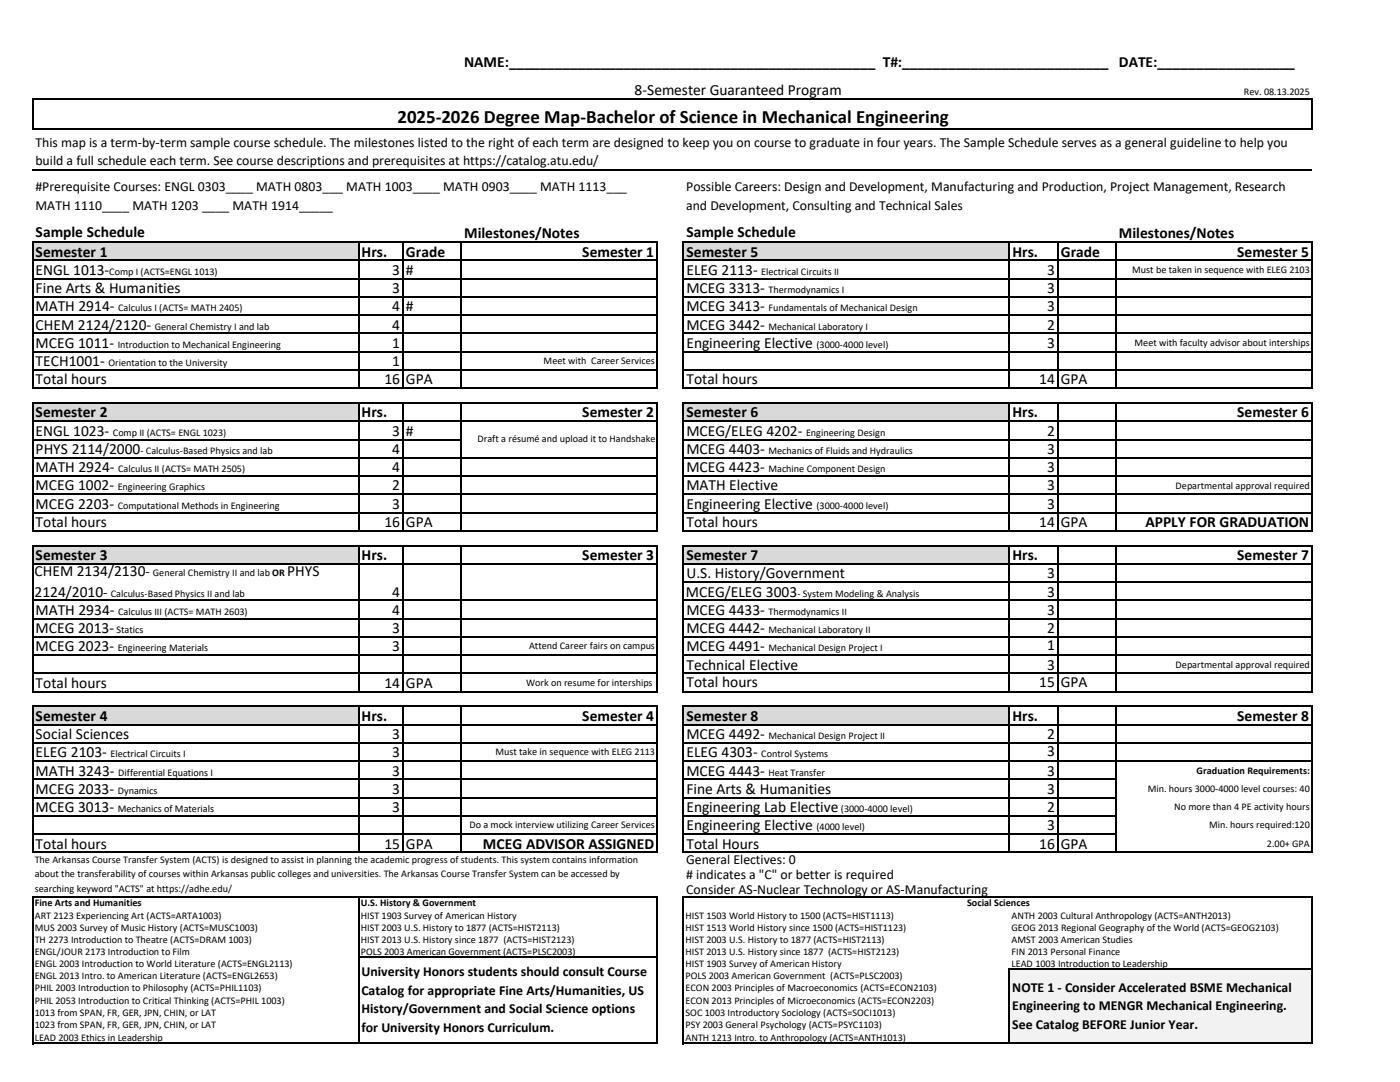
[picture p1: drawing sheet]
<svg xmlns="http://www.w3.org/2000/svg" width="279mm" height="216mm" viewBox="0 0 279 216" stroke-linecap="round" stroke-linejoin="round" font-family="sans-serif">
<defs><g id="words">
<text font-size="3.8" x="79.3" y="24.6">2025-2026 Degree Map-Bachelor of Science in Mechanical Engineering</text>
<g font-size="3.1">
<text x="92.6" y="13.4">NAME:________________________________________________ T#:___________________________ DATE:__________________</text>
<text x="126.7" y="18.9">8-Semester Guaranteed Program</text>
<text x="7.1" y="47.2">Sample Schedule</text>
<text x="92.6" y="47.4">Milestones/Notes</text>
<text x="137" y="47.2">Sample Schedule</text>
<text x="223.3" y="47.4">Milestones/Notes</text>
<text x="7.1" y="51.2">Semester 1</text>
<text x="72.2" y="51.2">Hrs.</text>
<text x="81" y="51.2">Grade</text>
<text x="116.2" y="51.2">Semester 1</text>
<text x="137" y="51.2">Semester 5</text>
<text x="202.1" y="51.2">Hrs.</text>
<text x="211.7" y="51.2">Grade</text>
<text x="246.9" y="51.2">Semester 5</text>
<text x="7.1" y="54.9">ENGL 1013-</text>
<text x="7.1" y="58.5">Fine Arts &amp; Humanities</text>
<text x="78.3" y="54.9">3</text>
<text x="78.3" y="58.5">3</text>
<text x="81" y="54.9">#</text>
<text x="137" y="54.9">ELEG 2113-</text>
<text x="137" y="58.5">MCEG 3313-</text>
<text x="209" y="58.5">3</text>
<text x="209" y="54.9">3</text>
<text x="7.1" y="62.1">MATH 2914-</text>
<text x="7.1" y="65.8">CHEM 2124/2120-</text>
<text x="78.3" y="62.1">4</text>
<text x="78.3" y="65.8">4</text>
<text x="81" y="62.1">#</text>
<text x="137" y="62.1">MCEG 3413-</text>
<text x="137" y="65.8">MCEG 3442-</text>
<text x="209" y="65.8">2</text>
<text x="209" y="62.1">3</text>
<text x="7.1" y="69.4">MCEG 1011-</text>
<text x="78.3" y="69.4">1</text>
<text x="137" y="69.4">Engineering Elective</text>
<text x="209" y="69.4">3</text>
<text x="7.1" y="73.1">TECH1001-</text>
<text x="7.1" y="76.7">Total hours</text>
<text x="76.7" y="76.7">16</text>
<text x="78.3" y="73.1">1</text>
<text x="81" y="76.7">GPA</text>
<text x="137" y="76.7">Total hours</text>
<text x="207.4" y="76.7">14</text>
<text x="211.7" y="76.7">GPA</text>
<text x="7.1" y="83.3">Semester 2</text>
<text x="72.2" y="83.3">Hrs.</text>
<text x="116.2" y="83.3">Semester 2</text>
<text x="137" y="83.3">Semester 6</text>
<text x="202.1" y="83.3">Hrs.</text>
<text x="246.9" y="83.3">Semester 6</text>
<text x="7.1" y="86.9">ENGL 1023-</text>
<text x="78.3" y="86.9">3</text>
<text x="81" y="86.9">#</text>
<text x="137" y="86.9">MCEG/ELEG 4202-</text>
<text x="209" y="86.9">2</text>
<text x="7.1" y="90.6">PHYS 2114/2000</text>
<text x="7.1" y="94.2">MATH 2924-</text>
<text x="78.3" y="90.6">4</text>
<text x="78.3" y="94.2">4</text>
<text x="137" y="90.6">MCEG 4403-</text>
<text x="137" y="94.2">MCEG 4423-</text>
<text x="209" y="90.6">3</text>
<text x="209" y="94.2">3</text>
<text x="7.1" y="97.9">MCEG 1002-</text>
<text x="7.1" y="101.5">MCEG 2203-</text>
<text x="78.3" y="97.9">2</text>
<text x="78.3" y="101.5">3</text>
<text x="137" y="101.5">Engineering Elective</text>
<text x="137" y="97.9">MATH Elective</text>
<text x="209" y="101.5">3</text>
<text x="209" y="97.9">3</text>
<text x="7.1" y="105.1">Total hours</text>
<text x="76.7" y="105.1">16</text>
<text x="81" y="105.1">GPA</text>
<text x="137" y="105.1">Total hours</text>
<text x="207.4" y="105.1">14</text>
<text x="211.7" y="105.1">GPA</text>
<text x="228.6" y="105.1">APPLY FOR GRADUATION</text>
<text x="7.1" y="111.7">Semester 3</text>
<text x="72.2" y="111.7">Hrs.</text>
<text x="116.2" y="111.7">Semester 3</text>
<text x="137" y="111.7">Semester 7</text>
<text x="202.1" y="111.7">Hrs.</text>
<text x="246.9" y="111.7">Semester 7</text>
<text x="6.9" y="115">CHEM 2134/2130</text>
<text x="6.9" y="119.1">2124/2010</text>
<text x="57.3" y="115">PHYS</text>
<text x="78.3" y="119">4</text>
<text x="136.9" y="119">MCEG/ELEG 3003</text>
<text x="137" y="115.4">U.S. History/Government</text>
<text x="209" y="115.4">3</text>
<text x="209" y="119">3</text>
<text x="7.1" y="122.7">MATH 2934-</text>
<text x="78.3" y="122.7">4</text>
<text x="137" y="122.7">MCEG 4433-</text>
<text x="209" y="122.7">3</text>
<text x="7.1" y="126.3">MCEG 2013-</text>
<text x="7.1" y="129.9">MCEG 2023-</text>
<text x="78.3" y="126.3">3</text>
<text x="78.3" y="129.9">3</text>
<text x="137" y="126.3">MCEG 4442-</text>
<text x="137" y="129.9">MCEG 4491-</text>
<text x="209" y="126.3">2</text>
<text x="209" y="129.7">1</text>
<text x="7.1" y="137.2">Total hours</text>
<text x="76.7" y="137.2">14</text>
<text x="81" y="137.2">GPA</text>
<text x="137" y="137">Total hours</text>
<text x="137" y="133.6">Technical Elective</text>
<text x="207.4" y="137">15</text>
<text x="209" y="133.6">3</text>
<text x="211.7" y="137">GPA</text>
<text x="7.1" y="143.8">Semester 4</text>
<text x="72.2" y="143.8">Hrs.</text>
<text x="116.2" y="143.8">Semester 4</text>
<text x="137" y="143.8">Semester 8</text>
<text x="202.1" y="143.8">Hrs.</text>
<text x="246.9" y="143.8">Semester 8</text>
<text x="7.1" y="147.5">Social Sciences</text>
<text x="78.3" y="147.5">3</text>
<text x="137" y="147.5">MCEG 4492-</text>
<text x="209" y="147.5">2</text>
<text x="7.1" y="151.1">ELEG 2103-</text>
<text x="7.1" y="154.8">MATH 3243-</text>
<text x="78.3" y="151.1">3</text>
<text x="78.3" y="154.8">3</text>
<text x="137" y="151.1">ELEG 4303-</text>
<text x="137" y="154.8">MCEG 4443-</text>
<text x="209" y="150.9">3</text>
<text x="209" y="154.8">3</text>
<text x="7.1" y="158.4">MCEG 2033-</text>
<text x="78.3" y="158.4">3</text>
<text x="137" y="158.4">Fine Arts &amp; Humanities</text>
<text x="209" y="158.4">3</text>
<text x="7.1" y="162">MCEG 3013-</text>
<text x="78.3" y="162">3</text>
<text x="137" y="162">Engineering Lab Elective</text>
<text x="137" y="165.7">Engineering Elective</text>
<text x="209" y="162">2</text>
<text x="209" y="165.7">3</text>
<text x="7.1" y="169.3">Total hours</text>
<text x="76.7" y="169.3">15</text>
<text x="81" y="169.3">GPA</text>
<text x="96.4" y="169.3">MCEG ADVISOR ASSIGNED</text>
<text x="137" y="169.3">Total Hours</text>
<text x="207.4" y="169.3">16</text>
<text x="211.7" y="169.3">GPA</text>
</g>
<g font-size="2.8">
<text x="7.1" y="29.3">This map is a term-by-term sample course schedule. The milestones listed to the right of each term are designed to keep you on course to graduate in four years. The Sample Schedule serves as a general guideline to help you</text>
<text x="7.1" y="33">build a full schedule each term. See course descriptions and prerequisites at https://catalog.atu.edu/</text>
<text x="7.1" y="38.1">#Prerequisite Courses: ENGL 0303____ MATH 0803___ MATH 1003____ MATH 0903____ MATH 1113___</text>
<text x="7.1" y="41.8">MATH 1110____ MATH 1203 ____ MATH 1914_____</text>
<text x="136.9" y="38.1">Possible Careers: Design and Development, Manufacturing and Production, Project Management, Research</text>
<text x="136.9" y="41.8">and Development, Consulting and Technical Sales</text>
<text x="20.6" y="119.1">-</text>
<text x="29" y="115">-</text>
<text x="136.9" y="172.5">General Electives: 0</text>
<text x="136.9" y="175.5"># indicates a &quot;C&quot; or better is required</text>
<text x="136.9" y="178.4">Consider AS-Nuclear Technology or AS-Manufacturing</text>
<text x="72.1" y="194.8">University Honors students should consult Course</text>
<text x="202" y="197.9">NOTE 1 - Consider Accelerated BSME Mechanical</text>
<text x="72.1" y="198.5">Catalog for appropriate Fine Arts/Humanities, US</text>
<text x="72.1" y="202.2">History/Government and Social Science options</text>
<text x="202" y="201.6">Engineering to MENGR Mechanical Engineering.</text>
<text x="72.1" y="205.9">for University Honors Curriculum.</text>
<text x="202" y="205.3">See Catalog BEFORE Junior Year.</text>
</g>
<g font-size="2">
<text x="248.2" y="18.9">Rev. 08.13.2025</text>
<text x="21.8" y="54.9">Comp I (ACTS=ENGL 1013)</text>
<text x="151.9" y="54.9">Electrical Circuits II</text>
<text x="153.4" y="58.5">Thermodynamics I</text>
<text x="226" y="54.5">Must be taken in sequence with ELEG 2103</text>
<text x="23.6" y="62.1">Calculus I (ACTS= MATH 2405)</text>
<text x="30.9" y="65.8">General Chemistry I and lab</text>
<text x="153.4" y="65.8">Mechanical Laboratory I</text>
<text x="153.4" y="62.1">Fundamentals of Mechanical Design</text>
<text x="23.5" y="69.4">Introduction to Mechanical Engineering</text>
<text x="162.9" y="69.4">(3000-4000 level)</text>
<text x="226.4" y="69">Meet with faculty advisor about interships</text>
<text x="21.6" y="73.1">Orientation to the University</text>
<text x="108.5" y="72.7">Meet with Career Services</text>
<text x="22.5" y="86.9">Comp II (ACTS= ENGL 1023)</text>
<text x="95.3" y="88.3">Draft a résumé and upload it to Handshake</text>
<text x="160.9" y="86.9">Engineering Design</text>
<text x="23.6" y="94.2">Calculus II (ACTS= MATH 2505)</text>
<text x="28" y="90.6">- Calculus-Based Physics and lab</text>
<text x="153.4" y="90.6">Mechanics of Fluids and Hydraulics</text>
<text x="153.4" y="94.2">Machine Component Design</text>
<text x="23.5" y="97.9">Engineering Graphics</text>
<text x="23.5" y="101.5">Computational Methods in Engineering</text>
<text x="162.9" y="101.5">(3000-4000 level)</text>
<text x="234.6" y="97.6">Departmental approval required</text>
<text x="22.1" y="119.1">Calculus-Based Physics II and lab</text>
<text x="30.5" y="115">General Chemistry II and lab OR</text>
<text x="159.1" y="119">- System Modeling &amp; Analysis</text>
<text x="23.6" y="122.7">Calculus III (ACTS= MATH 2603)</text>
<text x="153.4" y="122.7">Thermodynamics II</text>
<text x="23.2" y="126.3">Statics</text>
<text x="23.5" y="129.9">Engineering Materials</text>
<text x="105.6" y="129.6">Attend Career fairs on campus</text>
<text x="153.4" y="126.3">Mechanical Laboratory II</text>
<text x="153.4" y="129.9">Mechanical Design Project I</text>
<text x="105" y="136.9">Work on resume for interships</text>
<text x="234.6" y="133.4">Departmental approval required</text>
<text x="153.4" y="147.5">Mechanical Design Project II</text>
<text x="22.1" y="151.1">Electrical Circuits I</text>
<text x="23.6" y="154.8">Differential Equations I</text>
<text x="98.9" y="150.7">Must take in sequence with ELEG 2113</text>
<text x="151.9" y="151.1">Control Systems</text>
<text x="153.4" y="154.8">Heat Transfer</text>
<text x="238.8" y="154.4">Graduation Requirements:</text>
<text x="23.5" y="158.4">Dynamics</text>
<text x="229.1" y="158">Min. hours 3000-4000 level courses: 40</text>
<text x="234.4" y="161.7">No more than 4 PE activity hours</text>
<text x="23.5" y="162">Mechanics of Materials</text>
<text x="93.7" y="165.3">Do a mock interview utilizing Career Services</text>
<text x="162.9" y="165.7">(4000 level)</text>
<text x="167.8" y="162">(3000-4000 level)</text>
<text x="241.3" y="165.3">Min. hours required:120</text>
<text x="6.9" y="172.2">The Arkansas Course Transfer System (ACTS) is designed to assist in planning the academic progress of students. This system contains information</text>
<text x="252.9" y="168.9">2.00+ GPA</text>
<text x="6.9" y="175.1">about the transferability of courses within Arkansas public colleges and universities. The Arkansas Course Transfer System can be accessed by</text>
<text x="6.9" y="177.9">searching keyword &quot;ACTS&quot; at https://adhe.edu/</text>
<text x="6.9" y="180.9">Fine Arts and Humanities</text>
<text x="6.9" y="183.3">ART 2123 Experiencing Art (ACTS=ARTA1003)</text>
<text x="6.9" y="185.8">MUS 2003 Survey of Music History (ACTS=MUSC1003)</text>
<text x="72" y="180.9">U.S. History &amp; Government</text>
<text x="72" y="183.3">HIST 1903 Survey of American History</text>
<text x="72" y="185.8">HIST 2003 U.S. History to 1877 (ACTS=HIST2113)</text>
<text x="136.8" y="183.3">HIST 1503 World History to 1500 (ACTS=HIST1113)</text>
<text x="136.8" y="185.8">HIST 1513 World History since 1500 (ACTS=HIST1123)</text>
<text x="193" y="180.7">Social Sciences</text>
<text x="201.9" y="183.3">ANTH 2003 Cultural Anthropology (ACTS=ANTH2013)</text>
<text x="201.9" y="185.8">GEOG 2013 Regional Geography of the World (ACTS=GEOG2103)</text>
<text x="6.9" y="188.2">TH 2273 Introduction to Theatre (ACTS=DRAM 1003)</text>
<text x="6.9" y="190.6">ENGL/JOUR 2173 Introduction to Film</text>
<text x="72" y="188.2">HIST 2013 U.S. History since 1877 (ACTS=HIST2123)</text>
<text x="72" y="190.6">POLS 2003 American Government (ACTS=PLSC2003)</text>
<text x="136.8" y="188.2">HIST 2003 U.S. History to 1877 (ACTS=HIST2113)</text>
<text x="136.8" y="190.6">HIST 2013 U.S. History since 1877 (ACTS=HIST2123)</text>
<text x="201.9" y="188.2">AMST 2003 American Studies</text>
<text x="201.9" y="190.6">FIN 2013 Personal Finance</text>
<text x="6.9" y="192.9">ENGL 2003 Introduction to World Literature (ACTS=ENGL2113)</text>
<text x="6.9" y="195.4">ENGL 2013 Intro. to American Literature (ACTS=ENGL2653)</text>
<text x="6.9" y="197.8">PHIL 2003 Introduction to Philosophy (ACTS=PHIL1103)</text>
<text x="136.8" y="192.9">HIST 1903 Survey of American History</text>
<text x="136.8" y="195.4">POLS 2003 American Government (ACTS=PLSC2003)</text>
<text x="136.8" y="197.8">ECON 2003 Principles of Macroeconomics (ACTS=ECON2103)</text>
<text x="201.9" y="192.9">LEAD 1003 Introduction to Leadership</text>
<text x="6.9" y="200.3">PHIL 2053 Introduction to Critical Thinking (ACTS=PHIL 1003)</text>
<text x="6.9" y="202.7">1013 from SPAN, FR, GER, JPN, CHIN, or LAT</text>
<text x="136.8" y="200.3">ECON 2013 Principles of Microeconomics (ACTS=ECON2203)</text>
<text x="136.8" y="202.7">SOC 1003 Introductory Sociology (ACTS=SOCI1013)</text>
<text x="6.9" y="205.2">1023 from SPAN, FR, GER, JPN, CHIN, or LAT</text>
<text x="6.9" y="207.7">LEAD 2003 Ethics in Leadership</text>
<text x="136.8" y="205.2">PSY 2003 General Psychology (ACTS=PSYC1103)</text>
<text x="136.8" y="207.6">ANTH 1213 Intro. to Anthropology (ACTS=ANTH1013)</text>
</g>
</g></defs>
<g fill="#d9d9d9">
<path d="M6.7 48.3h64.9v3.7h-64.9z"/>
<path d="M6.7 80.4h64.9v3.7h-64.9z"/>
<path d="M6.7 108.9h64.9v3.7h-64.9z"/>
<path d="M6.7 141h64.9v3.6h-64.9z"/>
</g>
<g fill="#d9d9d9">
<path d="M136.4 48.3h65.1v3.7h-65.1z" fill-rule="evenodd"/>
<path d="M136.4 80.4h65.1v3.7h-65.1z" fill-rule="evenodd"/>
<path d="M136.4 108.9h65.1v3.7h-65.1z" fill-rule="evenodd"/>
<path d="M136.4 141h65.1v3.6h-65.1z" fill-rule="evenodd"/>
</g>
<g fill="#f2f2f2">
<path d="M201.5 193.4h60.4v2.5h-60.4z"/>
<path d="M201.5 195.9h60.4v2.5h-60.4z"/>
<path d="M201.5 198.4h60.4v2.5h-60.4z"/>
<path d="M201.5 200.8h60.4v2.5h-60.4z"/>
<path d="M201.5 203.3h60.4v2.5h-60.4z"/>
<path d="M201.5 205.7h60.4v2.5h-60.4z"/>
</g>
<g fill="none" stroke="#000" stroke-width=".34">
<path d="M6.5 19.7v6.3M6.7 19.8h255.3M6.5 34h255.4M6.7 25.8h255.3M261.8 20v6M6.5 48.2v29.4M6.7 48.3h124.6M6.7 52h124.6M6.7 55.6h124.6M6.7 59.3h124.6M71.6 48.5v29.1M80.4 48.5v29.1"/>
<path d="M92 48.5v29.1M131.1 48.5v29.1M136.4 48.2v29.4M136.6 48.3h125.4M136.6 52h125.4M136.6 55.6h125.4M136.6 59.3h125.4M201.5 48.5v29.1M211.1 48.5v29.1M222.7 48.5v29.1M261.8 48.5v29.1M6.7 62.9h124.6"/>
<path d="M6.7 66.5h124.6M6.7 70.2h124.6M6.7 73.8h124.6M6.7 77.5h124.6M136.6 62.9h125.4M136.6 66.5h125.4M136.6 70.2h125.4M136.6 73.8h125.4M136.6 77.5h125.4M6.5 80.3v25.8M6.7 80.4h124.6M6.7 84.1h124.6"/>
<path d="M6.7 87.7h85.5M6.7 91.3h124.6M6.7 95h124.6M6.7 98.6h124.6M71.6 80.6v25.5M80.4 80.6v25.5M92 80.6v25.5M131.1 80.6v25.5M136.4 80.3v25.8M136.6 80.4h125.4M136.6 84.1h125.4M136.6 87.7h125.4"/>
<path d="M136.6 91.3h125.4M136.6 95h125.4M136.6 98.6h125.4M201.5 80.6v25.5M211.1 80.6v25.5M222.7 80.6v25.5M261.8 80.6v25.5M6.5 108.7v29.5M6.7 102.3h124.6M6.7 105.9h124.6M6.7 108.9h124.6M6.7 112.5h124.6"/>
<path d="M6.7 119.8h124.6M71.6 109v29.2M80.4 109v29.2M92 109v29.2M131.1 109v29.2M136.4 108.7v29.5M136.6 102.3h125.4M136.6 105.9h125.4M136.6 108.9h125.4M136.6 112.5h125.4M136.6 119.8h125.4M136.6 116.1h125.4"/>
<path d="M201.5 109v29.2M211.1 109v29.2M222.7 109v29.2M261.8 109v29.2M6.7 123.4h124.6M6.7 127.1h124.6M6.7 130.7h124.6M6.7 134.4h124.6M6.7 138h124.6M136.6 123.4h125.4M136.6 127.1h125.4M136.6 130.7h125.4"/>
<path d="M136.6 134.4h125.4M136.6 138h125.4M6.5 140.8v29.5M6.7 141h124.6M6.7 144.6h124.6M6.7 148.2h124.6M6.7 151.9h124.6M6.7 155.5h124.6M6.7 159.2h124.6M71.6 141.1v29.2M80.4 141.1v29.2M92 141.1v29.2"/>
<path d="M131.1 141.1v29.2M136.4 140.8v29.5M136.6 141h125.4M136.6 144.6h125.4M136.6 148.2h125.4M136.6 151.9h125.4M136.6 155.5h86.3M136.6 159.2h86.3M201.5 141.1v29.2M211.1 141.1v29.2M222.7 141.1v29.2M261.8 141.1v29.2"/>
<path d="M6.5 178.8v29.6M6.7 162.8h124.6M6.7 166.4h124.6M6.7 170.1h124.6M6.7 179h124.6M71.6 179.1v29.3M131.1 179.1v29.3M136.4 178.8v29.6M136.6 162.8h86.3M136.6 166.4h86.3M136.6 170.1h125.4M136.6 179h125.4"/>
<path d="M261.8 179.1v29.3M71.8 191h59.5M201.5 193.3v15.1M201.6 193.5h60.4M6.7 208.2h124.6M136.6 208.2h125.4"/>
</g>
<use href="#words"/>
</svg>
